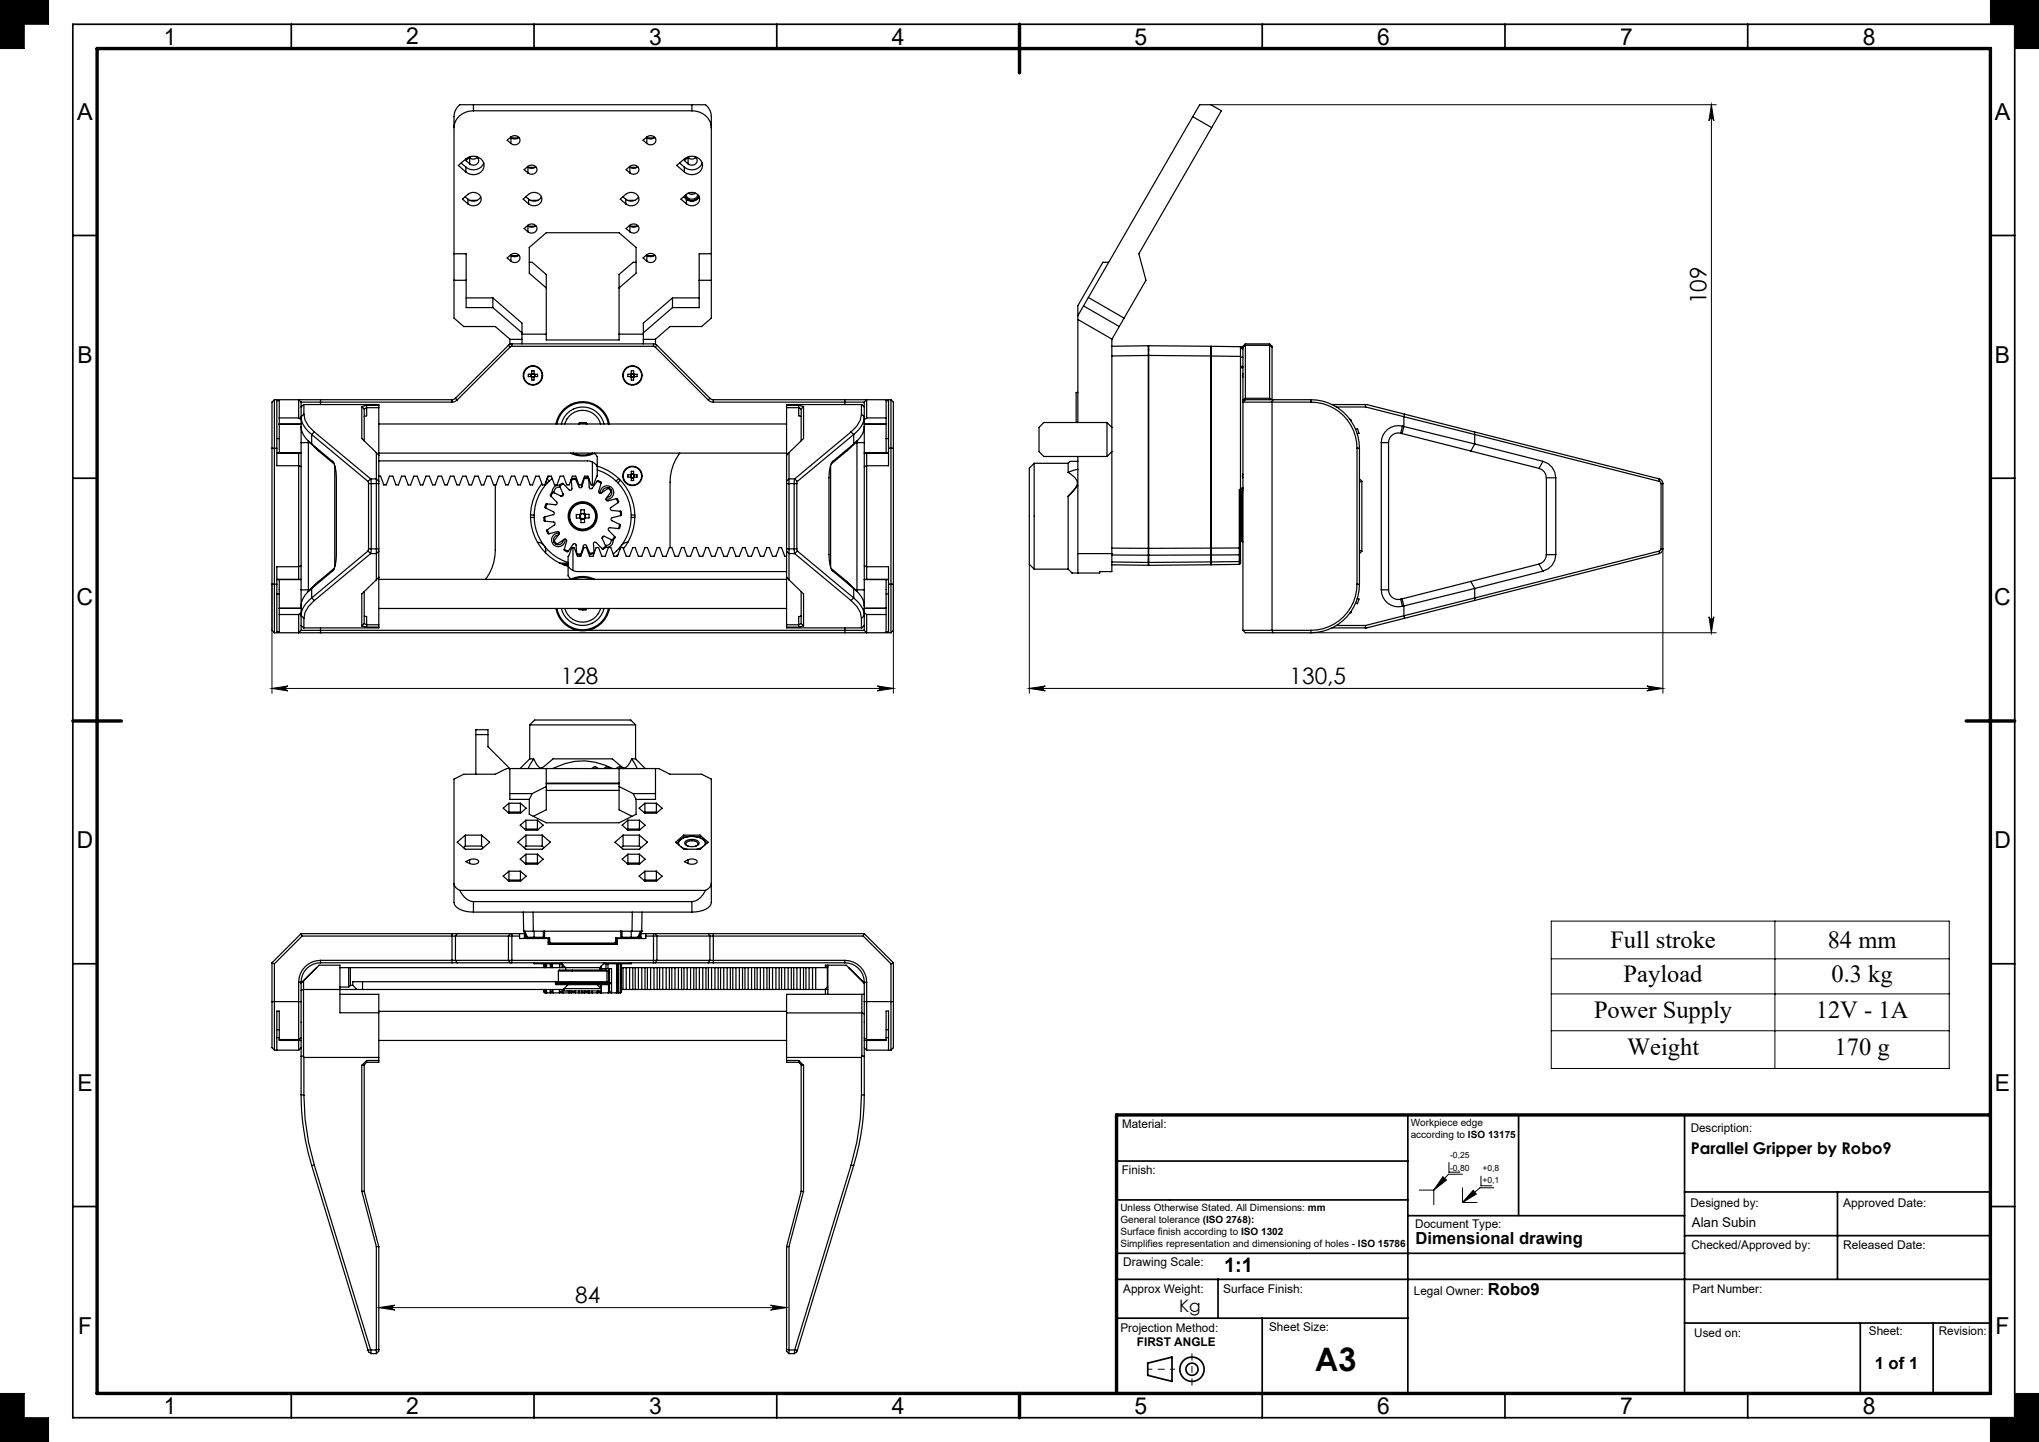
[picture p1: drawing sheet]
<svg xmlns="http://www.w3.org/2000/svg" width="420mm" height="297mm" viewBox="0 0 420 297" stroke-linecap="round" stroke-linejoin="round" font-family="sans-serif">
<defs><g id="words">
<text font-size="6.7" x="270.8" y="282.4">A3</text>
<g font-size="5">
<text x="331.7" y="195.2">Full stroke</text>
<text x="376.5" y="195.2">84 mm</text>
<text x="334.4" y="202.2">Payload</text>
<text x="377.2" y="202.2">0.3 kg</text>
<text x="328.3" y="209.6">Power Supply</text>
<text x="374" y="209.6">12V - 1A</text>
<text x="335.1" y="217.3">Weight</text>
<text x="377.9" y="217.3">170 g</text>
</g>
<g font-size="4.8">
<text x="33.8" y="9.2">1</text>
<text x="83.7" y="9.2">2</text>
<text x="133.7" y="9.2">3</text>
<text x="183.7" y="9.2">4</text>
<text x="233.7" y="9.2">5</text>
<text x="283.7" y="9.2">6</text>
<text x="333.7" y="9.2">7</text>
<text x="383.7" y="9.2">8</text>
<text x="15.9" y="24.7">A</text>
<text x="410.9" y="24.7">A</text>
<text x="15.9" y="74.7">B</text>
<text x="410.9" y="74.7">B</text>
<text x="15.8" y="124.7">C</text>
<text x="410.8" y="124.7">C</text>
<text x="15.8" y="174.7">D</text>
<text x="410.8" y="174.7">D</text>
<text x="15.9" y="224.7">E</text>
<text x="410.9" y="224.7">E</text>
<text x="16.1" y="274.7">F</text>
<text x="411.1" y="274.7">F</text>
<text x="33.8" y="291.2">1</text>
<text x="83.7" y="291.2">2</text>
<text x="133.7" y="291.2">3</text>
<text x="183.7" y="291.2">4</text>
<text x="233.7" y="291.2">5</text>
<text x="283.7" y="291.2">6</text>
<text x="333.7" y="291.2">7</text>
<text x="383.7" y="291.2">8</text>
</g>
<g font-size="4.7">
<text x="351.5" y="62.7" transform="rotate(-90 351.5 62.7)">109</text>
<text x="115.5" y="140.8">128</text>
<text x="265.6" y="140.8">130,5</text>
<text x="118.5" y="268.3">84</text>
</g>
<text font-size="4.1" x="252.1" y="261.9">1:1</text>
<text font-size="3.5" x="242.9" y="270.2">Kg</text>
<g font-size="3.4">
<text x="291.5" y="256.2">Dimensional drawing</text>
<text x="306.5" y="266.8">Robo9</text>
<text x="386.2" y="282">1 of 1</text>
</g>
<text font-size="3.3" x="348.3" y="237.7">Parallel Gripper by Robo9</text>
<text font-size="2.7" x="348.5" y="252.6">Alan Subin</text>
<g font-size="2.5">
<text x="231.1" y="232.4">Material:</text>
<text x="348.3" y="233.1">Description:</text>
<text x="231.1" y="241.8">Finish:</text>
<text x="348.2" y="248.6">Designed by:</text>
<text x="379.7" y="248.6">Approved Date:</text>
<text x="291.5" y="253">Document Type:</text>
<text x="348.4" y="257.3">Checked/Approved by:</text>
<text x="379.7" y="257.3">Released Date:</text>
<text x="231.4" y="260.7">Drawing Scale:</text>
<text x="231.4" y="266.2">Approx Weight:</text>
<text x="251.9" y="266.3">Surface Finish:</text>
<text x="291.2" y="266.8">Legal Owner:</text>
<text x="348.6" y="266.2">Part Number:</text>
<text x="230.8" y="274.4">Projection Method:</text>
<text x="261.4" y="274.1">Sheet Size:</text>
<text x="349" y="275.4">Used on:</text>
<text x="385" y="275">Sheet:</text>
<text x="399.4" y="275">Revision:</text>
<text x="234.2" y="277.2">FIRST ANGLE</text>
</g>
<g font-size="2.1">
<text x="290.6" y="231.9">Workpiece edge</text>
<text x="290.6" y="234.4">according to ISO 13175</text>
<text x="230.8" y="249.4">Unless Otherwise Stated. All Dimensions: mm</text>
<text x="230.8" y="251.8">General tolerance (ISO 2768):</text>
<text x="230.8" y="254.4">Surface finish according to ISO 1302</text>
<text x="230.8" y="256.9">Simplifies representation and dimensioning of holes - ISO 15786</text>
</g>
<g font-size="1.8">
<text x="298.7" y="238.6">-0,25</text>
<text x="298.7" y="241.1">-0,80</text>
<text x="305.4" y="241.1">+0,8</text>
<text x="305.4" y="243.7">+0,1</text>
</g>
</g></defs>
<g fill="none" stroke="#000" stroke-width=".35">
<path d="M15 5h400v287h-400zM60 5v5M110 5v5M160 5v5M260 5v5M310 5v5M360 5v5M15 48.5h5M410 48.5h5M15 98.5h5M410 98.5h5M15 198.5h5"/>
<path d="M410 198.5h5M230 239.1h60M290 229.6v57M312.8 229.6v20.8M347 229.6v57M15 248.5h5M230 258.1h117M230 247.1h60M290 250.4h57M347 254.5h63M347 245.5h63M378.5 245.5v18"/>
<path d="M410 248.5h5M230 271.5h60M230 263.5h180M250.9 263.5v8M260 271.5v15.1M347 272.5h63M383.2 272.5v14.5M398.2 272.5v14.5M60 287v5M110 287v5M160 287v5M236.4 280.8l5-1.3v5l-5-1.2z"/>
<path d="M260 287v5M310 287v5M360 287v5"/>
<circle cx="245.5" cy="282" r="2.5"/>
<circle cx="245.5" cy="282" r="1.25"/>
</g>
<g fill="none" stroke="#000" stroke-width=".21">
<path d="M0 0h10v5h-5v5h-5zM410 0h10v10h-5v-5h-5zM249.4 21.6h104.1M352.5 21.6v108.7M352.5 21.6l.5 3.3a.51 .51 0 0 0-.5-.5 .51 .51 0 0 0-.5 .5zM212 116.2v26.6M342.5 113v29.8M56 120.3v22.5M184 120.3v22.5M270 130.3h83.5M352 127a.51 .51 0 0 0 .5 .5 .51 .51 0 0 0 .5-.5l-.5 3.3zM56 141.8h128"/>
<path d="M56 141.8l3.3-.5a.51 .51 0 0 0-.5 .5 .51 .51 0 0 0 .5 .5zM180.7 141.3l3.3 .5-3.3 .5a.51 .51 0 0 0 .5-.5 .51 .51 0 0 0-.5-.5zM212 141.8l3.3-.5a.51 .51 0 0 0-.5 .5 .51 .51 0 0 0 .5 .5zM212 141.8h130.5M339.2 141.3l3.3 .5-3.3 .5a.51 .51 0 0 0 .5-.5 .51 .51 0 0 0-.5-.5zM319.5 189.7h82v30.4h-82zM319.5 197.5h82M365.6 189.7v30.4M319.5 204.7h82M319.5 212.3h82M298.5 239.4v2h2.2M292.3 245.1h3"/>
<path d="M295.3 245.1v3M297.2 242.4l.8 .6-2.7 2.1zM301.2 241.8h-2.8l-3.1 3.3M301.2 244.7v3M301.2 247.7h3M303.4 245.2l.7 .7-2.9 1.8zM305.1 242.2v2h2.2M307.7 244.6h-2.9l-3.6 3.1M78 269.3l3.3-.5a.51 .51 0 0 0-.5 .5 .51 .51 0 0 0 .5 .5zM78 269.3h84M158.7 268.8l3.3 .5-3.3 .5a.51 .51 0 0 0 .5-.5 .51 .51 0 0 0-.5-.5zM0 287h5v5h5v5h-10z"/>
<path d="M410 292h5v-5h5v10h-10z"/>
</g>
<path d="M242 282h-5.6" fill="none" stroke="#000" stroke-width=".21" stroke-dasharray="15.2 1.3 1.3 1.3" stroke-dashoffset="14.4"/>
<path d="M245.5 278.8v6.5" fill="none" stroke="#000" stroke-width=".21" stroke-dasharray="15.2 1.3 1.3 1.3" stroke-dashoffset="13.9"/>
<path d="M20 10h390v277h-390zM210 5v10M15 148.5h10M405 148.5h10M410 229.6h-180v57M210 287v5" fill="none" stroke="#000" stroke-width=".7"/>
<path d="M0 0v10h5v-5h5v-5zM0 287v10h10v-5h-5v-5zM415 287v5h-5v5h10v-10zM410 0v5h5v5h5v-10z" fill-rule="evenodd" fill="#000"/>
<g fill="#000">
<path d="M352 127a.51 .51 0 0 0 .5 .5 .51 .51 0 0 0 .5-.5l-.5 3.3zM352.5 21.6l.5 3.3a.51 .51 0 0 0-.5-.5 .51 .51 0 0 0-.5 .5z"/>
<path d="M56 141.8l3.3-.5a.51 .51 0 0 0-.5 .5 .51 .51 0 0 0 .5 .5zM180.7 141.3l3.3 .5-3.3 .5a.51 .51 0 0 0 .5-.5 .51 .51 0 0 0-.5-.5zM78 269.3l3.3-.5a.51 .51 0 0 0-.5 .5 .51 .51 0 0 0 .5 .5zM158.7 268.8l3.3 .5-3.3 .5a.51 .51 0 0 0 .5-.5 .51 .51 0 0 0-.5-.5z"/>
<path d="M339.2 141.3l3.3 .5-3.3 .5a.51 .51 0 0 0 .5-.5 .51 .51 0 0 0-.5-.5zM212 141.8l3.3-.5a.51 .51 0 0 0-.5 .5 .51 .51 0 0 0 .5 .5z"/>
<path d="M297.2 242.4l.8 .6-2.7 2.1zM303.4 245.2l.7 .7-2.9 1.8z"/>
</g>
<g fill="none" stroke="#000" stroke-width=".25">
<path d="M94.4 34.1a3.8 3.8 0 0 1 3.7-1.9 1.89 1.89 0 0 1 1.6 2.2 1.89 1.89 0 0 1-2.2 1.6 4.1 4.1 0 0 1-3.1-1.9zM95 33.6l1 .8M96 34.4v1M96.7 32.5h.1M96.7 32.5v1.3M97 32.2l-1 .9 .7 .7M97.5 22.8a3.8 3.8 0 0 0-4 3.5M97.5 21.6h-2.3a1.49 1.49 0 0 0-1.4 1.1l-.3 1.3v41.5l2 1.8h6.5l3 2.6v1M97.5 22.8h45M97.5 21.6v1.2M97.5 21.6h45M98 32.2a.98 .98 0 0 1 .5 1.4 .98 .98 0 0 1-1.4 .4l-.4-.2"/>
<path d="M98.3 32.5a1.21 1.21 0 0 1-1.6 0M99.6 33.6a2.34 2.34 0 0 1-3.6 .8M104.5 28.9l.7-.7a1.01 1.01 0 0 1 1.6 0 1.01 1.01 0 0 1-.4 1.6h-.8zM105.2 28.3v.1M105.2 28.4v1.2M105.3 28.4h1.4M106.9 28.3a1.21 1.21 0 0 1-1.7 .1M108 34.9l.7-.6a1.01 1.01 0 0 1 1.6 0 1.01 1.01 0 0 1-.4 1.5h-.8zM108.7 34.3v.1M108.7 34.4v1.2M108.8 34.5h1.4M110.4 34.3a1.21 1.21 0 0 1-1.7 .1"/>
<path d="M129 34.9l.7-.6a1.01 1.01 0 0 1 1.6 0 1.01 1.01 0 0 1-.4 1.5h-.8zM129.7 34.3v.1M129.7 34.4v1.2M129.8 34.5h1.4M131.4 34.3a1.21 1.21 0 0 1-1.7 .1M132.5 28.9l.7-.7a1.01 1.01 0 0 1 1.6 0 1.01 1.01 0 0 1-.4 1.6h-.8zM133.2 28.3v.1M133.2 28.4v1.2M133.3 28.4h1.4M134.9 28.3a1.21 1.21 0 0 1-1.7 .1M139.4 34.1a3.8 3.8 0 0 1 3.7-1.9 1.89 1.89 0 0 1 1.6 2.2 1.89 1.89 0 0 1-2.2 1.6 4.1 4.1 0 0 1-3.1-1.9zM140 33.6l1 .8"/>
<path d="M141 34.4v1M141.7 32.5h.1M141.7 32.5v1.3M141.7 39.8a1.41 1.41 0 0 0 1.6 0M142 32.2l-1 .9 .7 .7M142.5 22.8a3.8 3.8 0 0 1 4 3.5M142.5 21.6h2.4a1.49 1.49 0 0 1 1.3 1.1l.3 1.3v41.5l-2 1.8h-6.5l-3 2.6v1M142.5 21.6v1.2M143 32.2a.98 .98 0 0 1 .5 1.4 .98 .98 0 0 1-1.4 .4l-.4-.2M143.3 32.5a1.21 1.21 0 0 1-1.6 0M144.6 33.6a2.34 2.34 0 0 1-3.6 .8M245.7 24l1.4-2.4h2.3l2.2 1.2-2 3.5"/>
<path d="M245.7 24l-23.7 41M245.7 24l3.9 2.3M249.6 26.3l-15 26 1.4 5.4-7 12.2M93.5 52.3h2.5v11.1h5.5M93.5 57.7h2.5M95.3 41a2.58 2.58 0 0 1 2.9-1.2 1.39 1.39 0 0 1 .8 1.7 1.39 1.39 0 0 1-1.7 .9l-.9-.4zM95.8 40.5l.6 .5M96.4 41v1M96.7 41.3h1.6M99 40.5a1.7 1.7 0 0 1-2.6 .5M104.5 53.1l.7-.6a1.01 1.01 0 0 1 1.6 0 1.01 1.01 0 0 1-.4 1.5h-.8zM105.2 52.5v.1"/>
<path d="M105.2 52.6v1.2M105.3 52.7h1.4M106.9 52.5a1.21 1.21 0 0 1-1.7 .1M107.8 41a2.58 2.58 0 0 1 2.9-1.2 1.39 1.39 0 0 1 .8 1.7 1.39 1.39 0 0 1-1.7 .9l-.9-.4zM108 47.1l.7-.7a1.01 1.01 0 0 1 1.6 0 1.01 1.01 0 0 1-.4 1.5h-.8zM108.3 40.5l.6 .5M108.7 46.5h.1M108.7 46.5v1.2M108.8 46.6h1.4M108.9 41v1M109 54h.6l2.9 2.5v13.5h15v-13.5l2.9-2.5h.6M109.2 41.3h1.6"/>
<path d="M110.4 46.5a1.21 1.21 0 0 1-1.7 0M111.5 40.5a1.7 1.7 0 0 1-2.6 .5M112.5 59.3l-3.5-3v-5.3l3.5-3.1h15l3.5 3.1v5.3l-3.5 3M127.8 41a2.58 2.58 0 0 1 2.9-1.2 1.39 1.39 0 0 1 .8 1.7 1.39 1.39 0 0 1-1.7 .9l-.9-.4zM128.3 40.5l.6 .5M128.9 41v1M129 47.1l.7-.7a1.01 1.01 0 0 1 1.6 0 1.01 1.01 0 0 1-.4 1.5h-.8zM129.2 41.3h1.6M129.7 46.5h.1M129.7 46.5v1.2M129.8 46.6h1.4M131.4 46.5a1.21 1.21 0 0 1-1.7 0"/>
<path d="M131.5 40.5a1.7 1.7 0 0 1-2.6 .5M132.5 53.1l.7-.6a1.01 1.01 0 0 1 1.6 0 1.01 1.01 0 0 1-.4 1.5h-.8zM133.2 52.5v.1M133.2 52.6v1.2M133.3 52.7h1.4M134.9 52.5a1.21 1.21 0 0 1-1.7 .1M140.3 41a2.58 2.58 0 0 1 2.9-1.2 1.39 1.39 0 0 1 .8 1.7 1.39 1.39 0 0 1-1.7 .9l-.9-.4zM140.8 40.5l.6 .5M141.1 40.3a1.57 1.57 0 0 0 1.4 1 1.57 1.57 0 0 0 1.5-.9 1.57 1.57 0 0 1-1.5 1 1.57 1.57 0 0 1-1.4-1.1zM141.3 40.1a1.29 1.29 0 0 0 1.2 .9 1.29 1.29 0 0 0 1.3-.9M141.4 41v1M144 57.7h2.5"/>
<path d="M144 40.5a1.7 1.7 0 0 1-2.6 .5M146.5 52.3h-2.5v11.1h-5.5M228.4 54h-1.2l-5.2 9v24M96 61.4h5.5M101.5 61.4l6 5.2v4.2M101.5 63.4l6 5.2M101.5 61.4v2M104.7 71.1l.4 .4M104.7 71.1l-10.9 10.9M105 69.9h2.5M105.1 71.5l-10.9 10.9M105.4 70.8l-.7 .3"/>
<path d="M105.4 71.3l-.3 .2M105.4 70.8h29.2M105.4 71.3h29.2M105.4 70.8v.5M107.5 68.8h5M109.4 77.6l.1 .1M109.4 77.6h.1M109.4 77.1h.1M109.4 77.1h-.6v.5h.6M109.4 77.4l.1 .2M109.4 77.4v.2M109.4 77.3v.1"/>
<path d="M109.4 77.1v.2M109.5 77.6h.1M109.5 77.1l-.1 .2M109.5 77.7v.6h.5v-.6M109.5 77.7h.2M109.5 77.6v.1M109.5 77.6l.2 .1M109.5 77.1h.1M109.5 77l-.1 .1M109.5 77v.1M109.5 77v-.6h.5v.6M109.5 77h.2"/>
<path d="M109.7 77.7h.1M109.7 77h.1M109.7 77l-.2 .1M109.8 77.7h.2M109.8 77l.2 .1M109.8 77h.2M110 77.6v.1M110 77.6l-.2 .1M110 77.1h.1M110 77l.1 .1M110 77v.1M110 77.6h.1"/>
<path d="M110 77.1l.1 .2M110.1 77.4l-.1 .2M110.1 77.4v.2M110.1 77.3v.1M110.1 77.1v.2M110.1 77.6l-.1 .1M110.1 77.1h.6v.5h-.6M127.5 68.8h5M129.9 77.6l.1 .1M129.9 77.6h.1M129.9 77.1h.1M129.9 77.1h-.6v.5h.6"/>
<path d="M129.9 77.4l.1 .2M129.9 77.4v.2M129.9 77.3v.1M129.9 77.1v.2M130 77.6h.1M130 77.1l-.1 .2M130 77.7v.6h.5v-.6M130 77.7h.2M130 77.6v.1M130 77.6l.2 .1M130 77.1h.1M130 77l-.1 .1"/>
<path d="M130 77v.1M130 77v-.6h.5v.6M130 77h.2M130.2 77.7h.1M130.2 77h.1M130.2 77l-.2 .1M130.3 77.7h.2M130.3 77l.2 .1M130.3 77h.2M130.5 77.6v.1M130.5 77.6l-.2 .1M130.5 77.1h.1"/>
<path d="M130.5 77l.1 .1M130.5 77v.1M130.5 77.6h.1M130.5 77.1l.1 .2M130.6 77.4l-.1 .2M130.6 77.4v.2M130.6 77.3v.1M130.6 77.1v.2M130.6 77.6l-.1 .1M130.6 77.1h.6v.5h-.6M132.5 69.9h2.5M134.6 70.8l.7 .3"/>
<path d="M134.6 71.3l.4 .2M134.6 70.8v.5M135 71.5l10.9 10.9M135.3 71.1l-.3 .4M135.3 71.1l10.9 10.9M138.5 61.4h5.5M138.5 61.4l-6 5.2v4.2M138.5 63.4l-6 5.2M138.5 61.4v2M222 65.8l7 4.1M223.2 63l7.3 4.3M224.2 61.3l7.3 4.2"/>
<path d="M229 71.3l7.5-.1v2M229 69.9v44.1M236.5 73.2v39.7M236.5 72h.1M236.5 73.2l-7.5 .1M236.5 73.2h.1M236.6 73.2v-2l12.8 .1v2M236.6 73.2l12.8 .1M236.6 73.2v39.7M249.4 72h.1M249.4 71.9h.1M249.4 73.3v39.6"/>
<path d="M249.4 73.3h.1M249.5 73.3l6 .1M249.5 73.3v39.6M255.5 71.4v2M255.5 71.4l-6-.1v2M255.5 71.4h.1M255.5 73.4v27.2M255.5 75.5h.5M255.5 71.4l.5 .2M255.5 75.7h.5M255.5 73.6h.5M255.5 71.7l.5 .2"/>
<path d="M256 76.9v.8M256 71.5v10.9M256.5 70.8v.3M256.5 70.8l-.5 .7M256.5 70.8h5M256.5 71.1l-.5 .4M256.5 71.1v10.9M256.5 71.1h5M261.5 70.8v.3M261.5 70.8l.5 .7M261.5 71.1v10.9M261.5 71.1l.5 .4"/>
<path d="M262 71.5v10.8M56 92.3h1M56 92.3v28M56.5 82.3v48M56.5 82.3l-.5 .5v9.5M56.5 82.3h5M57 93.3h4.5M57 92.3v3.6h4.5l.5 .2M57 93.3h5M57 90.3h.5M57.5 86.1v-3.6h-.5v9.8M57.5 87.4v5.9"/>
<path d="M57.5 87.3h4.5M57.5 86.1h4M57.5 86.1v1.3M57.5 87.4h4.5M61.5 82.3v3.8M61.5 82.3h4.5M61.5 93.3v26M61.5 82.3l.5 .5M61.5 86.1l.5 .3M62 87.8a4.6 4.6 0 0 0 2.2 3.6M62 87.8v3.4M62 82.8v1"/>
<path d="M62 82.8h31.1M62 83.8l.5-.5h15.5v15.8M62 91.2h1.8M62 83.8v4M62 91.2v30.3M62 93.3h-.5M62.6 85.3l.2 1.2 .8 1.3 1.2 1.2M62.6 85.3l-.6 .5a4.6 4.6 0 0 0 2.2 3.7M62.6 83.3v2M63.5 90.8l1.5 1.5M63.5 90.8v31M64.2 89.5l11.6 9.7"/>
<path d="M64.2 89.5v1.9M64.2 91.4l4.3 3.6M64.2 91.4l1.4 1.5M64.8 89l-.6 .5M64.8 89l11.6 9.6M65.1 92.3l.5 .6M65.6 92.9l3.2 2.7M66 82.3h27.1M66 82.3v1M68.5 95a5.3 5.3 0 0 1 .8 3.4v15.8a5.3 5.3 0 0 1-.8 3.4M68.5 95l.3 .3M69 95.9v20.8"/>
<path d="M74.5 83.7v6.6l3 2.9M74.5 83.7l.5 .5M75 84.2v6.6M75.5 83.5l-1 .2M75.5 83.5h2.5M75.5 83.5v2.1l-.5 .2M75.8 99.2l.1 .4M75.9 99.6h2.1M75.9 99.6v13.4M76.4 98.6l.1 1-.1 14.4M76.4 98.6h1.1M76.4 98.6l-.6 .6"/>
<path d="M77.5 98.6v15.4M77.5 93.2v5.4M77.5 98.6l.5 .5M77.5 93.2l.5 .5M78 93.7v.1M78 94.9h43l1 .2M78 99.1v.5M78 84h-2.5l-.5 .2M78 93.3h84M78 87.3h84M78 99.6v13.4M93.1 82.3v.5"/>
<path d="M93.8 82l-.7 .3M93.8 82l.4 .4M94.2 82.4l-.5 .3-.6 .1M102 99.9v13.4a10 10 0 0 1-2 6M111.6 99.6a10.8 10.8 0 0 0 5.4 17M112.5 99.1l.3 .3M112.7 98.6l.4 .5M113.1 98.1l-.4 .3M113.7 98.5a10 10 0 0 0 3.3 17.4M114.5 87.3a5.6 5.6 0 0 1 5.5-4.6 5.6 5.6 0 0 1 5.5 4.6M114.7 87.3a5.4 5.4 0 0 1 5.3-4.4 5.4 5.4 0 0 1 5.3 4.4M115.3 99.9a1.4 1.4 0 0 0-1.6 1.5"/>
<path d="M115.3 99.9l.7 1.8a.33 .33 0 0 1-.1 .4 .33 .33 0 0 1-.3 .1l-1.6-.8M115.6 87.3a4.5 4.5 0 0 1 4.4-3.5 4.5 4.5 0 0 1 4.4 3.5M116 99.6l-.7 .5M116 99.6l-.2-.1-.5 .4M116.3 87.3a3.8 3.8 0 0 1 3.7-2.8 3.8 3.8 0 0 1 3.7 2.8M117.5 93.3a5.6 5.6 0 0 0 5 0M118 93.3a5.4 5.4 0 0 0 4.1 0M118.5 98.7l-.8 .2M119.2 87.3l.2-.3 1.4 .1 .1 .2M119.3 87.3a1.26 1.26 0 0 1 1.5 0M120.4 98.5l-.5 1.7a.33 .33 0 0 1-.3 .3 .33 .33 0 0 1-.3-.2l-.8-1.7h-.4l-.4 .2 .1 1.8a.33 .33 0 0 1-.2 .4 .33 .33 0 0 1-.4-.1l-1.2-1.3M120.4 98.5l.8 .1"/>
<path d="M120.4 98.5l.1-.2 .3 .1h.3l.1 .2M121.2 98.6l.2 1.8a.33 .33 0 0 0 .2 .3 .33 .33 0 0 0 .4-.1l1-1.5M122 95.1l1 .9M122 95.1v4.8M122.4 93.4l.6 .6v4.1l-.7 1.8h-.5l-.7-1.8h-.7l-.7 1.8h-.5l-.6-1.8h-.7l-.7 1.8h-.5l-.6-1.8h-.7l-.7 1.8h-.5l-.6-1.8h-.7l-.7 1.8h-.5l-.6-1.8h-.7l-.7 1.8h-.5l-.7-1.8h-.7l-.6 1.8h-.5l-.7-1.8h-.7l-.6 1.8h-.5l-.7-1.8h-.7l-.6 1.8h-.5l-.7-1.8h-.7l-.6 1.8h-.5l-.7-1.8h-.7l-.7 1.8h-.5l-.6-1.8h-.7l-.7 1.8h-.5l-.6-1.8h-.7l-.7 1.8h-.5l-.6-1.8h-.7l-.7 1.8h-.5l-.7-1.8h-.7l-.6 1.8h-.5l-.7-1.8h-.7l-.6 1.8h-.5l-.7-1.8h-.7l-.6 1.8h-.5l-.7-1.8h-.7l-.6 1.8h-.5l-.7-1.8h-.4M123 99.1l.8 .4M123 99.1l.2-.1 .3 .1 .3 .2v.2M123 96.8a10 10 0 0 1 3.3 17.3M123 96a10.7 10.7 0 0 1 5.4 17M123.8 99.5l-.5 1.7a.33 .33 0 0 0 .2 .4 .33 .33 0 0 0 .3 0l1.5-1.1h.2l.5 .5-.1 .2M127.4 98.5l-.5 .6M127.8 98.9l-.5 .5"/>
<path d="M129.9 98.3l.1 .1M129.9 98.3h.1M129.9 97.8h.1M129.9 97.8h-.6v.5h.6M129.9 98.1l.1 .2M129.9 98.1v.2M129.9 98v.1M129.9 97.8v.2M130 98.3h.1M130 97.8l-.1 .2M130 98.4v.6h.5v-.6M130 98.4h.2"/>
<path d="M130 98.3v.1M130 98.3l.2 .1M130 97.8h.1M130 97.7l-.1 .1M130 97.7v.1M130 97.7v-.6h.5v.6M130 97.7h.2M130.2 98.4h.1M130.2 97.7h.1M130.2 97.7l-.2 .1M130.3 98.4h.2M130.3 97.7l.2 .1"/>
<path d="M130.3 97.7h.2M130.5 98.3v.1M130.5 98.3l-.2 .1M130.5 97.8h.1M130.5 97.7v.1M130.5 97.7l.1 .1M130.5 98.3h.1M130.5 97.8l.1 .2M130.6 98.1l-.1 .2M130.6 98.1v.2M130.6 98v.1M130.6 97.8v.2"/>
<path d="M130.6 98.3l-.1 .1M130.6 97.8h.6v.5h-.6M140 93.3a10 10 0 0 0-2 6v13.5M145.9 82.4l.5 .3 .5 .1M146.2 82l.7 .3M146.2 82l-.3 .4M146.9 82.8h31.1M146.9 82.3h27.1M146.9 82.3v.5M162 99.1v.5M162 84h2.5l.5 .2M162 99.6h2.1"/>
<path d="M162 99.6v13.4M162 83.5h2.5M162 93.7v.1M162.5 98.6v15.4M162.5 93.2v5.4M162.5 98.6h1.2M162.5 98.6l-.5 .5M162.5 93.2l-.5 .5M163.7 98.6l-.1 1 .1 14.4M163.7 98.6l.5 .6M164.1 99.6v13.4M164.2 99.2l-.1 .4"/>
<path d="M164.5 83.5l1 .2M164.5 83.5v2.1l.5 .2M165 84.2v6.6M165.5 83.7v6.6l-3 2.9M165.5 83.7l-.5 .5M171.1 95.9v20.8M171.6 95a5.3 5.3 0 0 0-.8 3.4v15.8a5.3 5.3 0 0 0 .8 3.4M171.6 95l-.4 .3M174 82.3h4.5M174 82.3v1M174.4 92.9l-3.2 2.7M175 92.3l-.6 .6"/>
<path d="M175.3 89l-11.6 9.6M175.3 89l.5 .5M175.8 89.5l-11.6 9.7M175.8 89.5v1.9M175.8 91.4l-4.2 3.6M175.8 91.4l-1.4 1.5M176.2 91.2h1.8M176.5 90.8v31M176.6 90.8l-1.6 1.5M177.4 85.3l-.2 1.2-.7 1.3-1.2 1.2M177.4 85.3l.6 .5a4.7 4.7 0 0 1-2.2 3.7M177.4 83.3v2"/>
<path d="M178 87.8l-.1 .9a5.2 5.2 0 0 1-2.1 2.7M178 87.8v3.4M178 82.8v1M178 87.3h4.5M178 83.8l-.5-.5h-15.5v15.8M178 83.8v4M178 91.2v30.3M178 93.3h.5M178 93.3h5M178 87.4h4.5M178.5 82.3v3.8M178.5 93.3h4.5"/>
<path d="M178.5 93.3v26M178.5 86.1h4M178.5 82.3h5M178.5 86.1l-.5 .3M178.5 82.3l-.5 .5M182.5 86.1v-3.6h.5v9.8M182.5 87.4v5.9M182.5 86.1v1.3M182.5 90.3h.5M183 92.3h1M183 92.3v3.6h-4.5l-.5 .2M183.5 82.3l.5 .5v9.5"/>
<path d="M183.5 82.3v48M184 92.3v28M213 95.4l-1 1v19.8l1 1M213 95.4v21.8M213 95.4h7M220 97.3a3.2 3.2 0 0 1 1.9 2.2l-.1 .5-.5 .8-1.3 1.4M220 95.4v1.9M220.4 95l-.4 .4M220.5 95h1.5M222 100l-2 2.2M222 96.6l-2 .7M222 80.8h-.3v6.2"/>
<path d="M222 94v20M228 87h-13l-1 1v5l1 1h13M228 87v7M228 87l1 1M229 93l-1 1M256 82.4v.4M256 97.6v.8M256 82.8h14M256 82.8v47M256.5 82v.3M256.5 82.3h13.5M256.5 82.3l-.5 .5"/>
<path d="M256.5 82h5M256.5 82l-.5 .4M261.5 82v.3M261.5 82l.4 .3M262.2 82.3l-.2 .5v47l.2 .5M270 82.8a9.5 9.5 0 0 1 9.5 9.5M270 82.3a10 10 0 0 1 10 10M270 82.3v.5M274.4 83.3h7.1l7.8 2M275.3 83.8h6M278 86.3l.4 .3-.1 .1M279.2 88.4l.4-.1 .3 1-.3 .1"/>
<path d="M279.5 92.3h.5M279.5 92.3v28M280 98.6l.5 .5M280 92.3v28M280.5 99.1v14.4M280.5 99.1l-.5 .2M281.2 83.3l.1 .5M281.3 83.8l7.9 2M284.5 91.2h1.5M284.5 91.2v30.3M286 91.2v30.3M288.5 89.2a2 2 0 0 0-2.5 2"/>
<path d="M288.5 89.2l.3 .1M288.8 89.3l14.2 3.6M288.9 87.8a3.5 3.5 0 0 0-4.4 3.4M288.9 87.8h.3M288.9 87.8l-.4 1.4M289.2 87.8l14.6 3.6M289.2 85.8l14.6 3.7M289.2 85.8v2M289.2 87.8l-.4 1.5M289.3 85.3l14.4 3.7M289.3 85.3l-.1 .5M303 92.9l14 3.6"/>
<path d="M303.7 89l38.1 9.6M303.7 89l.1 .5M303.8 89.5l38 9.7M303.8 91.4l-.8 1.5M303.8 89.5v1.9M303.8 91.4l14 3.6M317 96.5a2 2 0 0 1 1.5 1.9M317.8 95a3.5 3.5 0 0 1 2.7 3.4M317.8 95l-.8 1.5M318.5 98.4h2M318.5 98.4v15.8M320.5 98.4v15.8"/>
<path d="M341.8 98.6a1 1 0 0 1 .7 1M341.8 98.6v.6M341.8 99.2l.3 .4M342.1 99.6h.4M342.1 99.6v13.4M342.5 99.6v13.4M57 119.3h4.5M57.5 119.4v5.9M61.5 119.3h.5l-5 .1M62 116.5l-.5 .2h-4.5v3.6M65.6 119.8l-1.4 1.4M65.6 119.8l-.5 .5"/>
<path d="M68.5 117.6l-4.3 3.6M68.8 117.3l-.3 .3M68.8 117.1l-3.2 2.7M75.8 113.5l.6 .5M75.8 113.5l-11.6 9.7M75.9 113l-.1 .5M75.9 113h2.1M76.4 114h1.1M76.4 114l-11.6 9.7M77.5 114v5.4M77.5 119.4l-3 2.9v6.6M78 118.9l-.5 .5"/>
<path d="M78 113v.5M78 119.3h84M78 113.5v15.8h-15.5l-.5-.5M78 113.5l-.5 .5M78 118.9h.1M109.3 106.1h.7M109.3 106.6h.7M110.7 111.7l.6 .1 .7 .4M112.2 112.5l.2 .9v.5M112.2 106.5l.1 .8M112.2 106.5l-.2 .1v.3l.1 .3 .2 .1M112.3 107.3l1.7 .2a.33 .33 0 0 1 .3 .3 .33 .33 0 0 1-.1 .3l-1.5 1.1-.1 .1 .3 .6h.2"/>
<path d="M112.4 104.6l1.6 .8a.33 .33 0 0 1 .2 .3 .33 .33 0 0 1-.3 .3l-1.7 .5M112.6 103.8l-.2 .8M112.6 103.8l-.2 .1-.1 .3-.1 .3 .2 .1M112.7 109.1l.4 .8M113.1 109.9l1.7-.4a.33 .33 0 0 1 .4 .1 .33 .33 0 0 1 0 .4l-1.1 1.4M114 101.4h-.3l-.3 .5v.2l1.3 1.3a.33 .33 0 0 1 0 .4 .33 .33 0 0 1-.3 .2l-1.8-.2M114 101.4l-.6 .7M114.1 111.4v.3l.4 .4h.2l1.5-1a.33 .33 0 0 1 .4 0 .33 .33 0 0 1 .1 .3l-.5 1.7M114.1 111.4l.7 .7M115 110.2a1 1 0 0 0-.9 1.4M115.2 109.8a1.4 1.4 0 0 0-1.6 1.3 1.4 1.4 0 0 0 1.5 1.5 1.4 1.4 0 0 0 1.3-1.6M115.3 116h1.7"/>
<path d="M115.4 100.3a1 1 0 0 0-1.2 1.2M115.9 116.2h1.1M116 111.2a1 1 0 0 1-1.4 .9M116 101.8l-.4 .4M116.1 116.3h.9M116.2 113.1l.8 .4M116.2 113.1l.1 .3 .2 .1 .3 .2 .2-.2M116.4 116.4h.6M117 116.6l1 .9M117 113.5l1.1-1.4a.33 .33 0 0 1 .3-.1 .33 .33 0 0 1 .3 .3l.1 1.7M117.5 119.3a5.6 5.6 0 0 1 5 0M118 119.3a5.4 5.4 0 0 1 4.1 0"/>
<path d="M118 117.5l1 .2h43M118 112.8v4.7M118.8 114l.9 .1M118.8 114l.1 .2 .3 .1h.3l.2-.2M119.5 106h-.1a.46 .46 0 0 0-.7 .1 .46 .46 0 0 0 .1 .6h.7M119.5 106.7l.2 .2M119.5 106v.2M119.5 106.2v.3M119.5 106.5l.1 .2M119.5 106.5v.2M119.6 106h-.1M119.6 106l-.1 .2"/>
<path d="M119.6 106.7h.1M119.6 106.7h-.1M119.6 105.8l-.1 .2M119.6 105.8v.1M119.6 105.9v.1M119.7 106.7v.2M119.7 106.7l.2 .2M119.8 105.8l-.2 .1M119.8 105.8h-.2M119.9 106.9h-.2M120.2 105.8h-.4M120.2 105.8l.2 .1"/>
<path d="M120.2 106.8l-.3 .1M120.4 105.8l.2 .1M120.4 105.8v-.1a.46 .46 0 0 0-.1-.7 .46 .46 0 0 0-.7 .1v.7M120.4 105.8v.1M120.4 105.8h-.2M120.4 105.9h.1M120.4 106.7v.2M120.4 106.7l-.2 .1M120.4 106.8h-.2M120.4 106.9v.1a.46 .46 0 0 1-.1 .6 .46 .46 0 0 1-.6-.1v-.6M120.4 105.9l.1 .2M120.4 106.7h.1"/>
<path d="M120.5 105.9v.2M120.5 106.1l.1 .4M120.6 106.5l-.2 .2M120.6 106.5v.2M120.6 105.9h.1a.46 .46 0 0 1 .6 .1 .46 .46 0 0 1-.1 .7h-.6M120.6 105.9h-.2M120.6 106.7l-.2 .2M120.6 106.7h-.2M122.4 113.8l-.9 .2M123.6 101.6a1.4 1.4 0 0 1 1.4-1.6 1.4 1.4 0 0 1 1.4 1.5 1.4 1.4 0 0 1-1.6 1.3M124 113l-1.2-1.3a.33 .33 0 0 0-.4 0 .33 .33 0 0 0-.2 .3l.2 1.8-.4 .3-.5-.1-.7-1.6a.33 .33 0 0 0-.3-.2 .33 .33 0 0 0-.3 .2l-.5 1.7M124.4 110.5l-.4 .4"/>
<path d="M124.5 110.5a.33 .33 0 0 0-.4 0 .33 .33 0 0 0-.1 .4l.8 1.7v.2l-.5 .3-.3-.1M124.5 110.5l1.6 .7M124.8 112.5l-.8 .5M125.3 100.6l.6 .6M125.4 100.5a1 1 0 0 0-1.4 .9M125.9 111.1a1 1 0 0 1-1.2 1.2M125.9 101.2l-1 1.4a.33 .33 0 0 0 0 .4 .33 .33 0 0 0 .3 .2l1.7-.5M126 101.1a1 1 0 0 1-1 1.3M126.1 111.2h.2M126.3 111.3a1.4 1.4 0 0 1-1.5 1.4M126.6 110.5l-.5 .7M126.6 110.5l.1 .2-.4 .5"/>
<path d="M126.9 102.7l.4 .8M126.9 102.7l.3 .1 .2 .5v.2l-1.6 1a.33 .33 0 0 0-.1 .4 .33 .33 0 0 0 .3 .2l1.8 .2M127.3 114.2l-.4 .4M127.4 108.9l-1.8-.2a.33 .33 0 0 0-.3 .2 .33 .33 0 0 0 .1 .3l1.2 1.3M127.6 108l-.2 .9M127.6 108l.2 .2-.1 .3-.1 .3-.2 .1M127.8 105.3v.9M127.8 105.3l.2 .1v.3v.3l-.2 .2M127.8 106.2l-1.7 .4a.33 .33 0 0 0-.2 .3 .33 .33 0 0 0 .1 .3l1.6 .8M127.9 112.5l-.3 .8M129.3 111.7l-.8 .2-.4 .4M130 106.1h.8"/>
<path d="M130 106.6h.8M162 114.6h-.4l-.6-1.8h-.5l-.7 1.8h-.7l-.6-1.8h-.5l-.7 1.8h-.7l-.6-1.8h-.5l-.7 1.8h-.7l-.6-1.8h-.6l-.6 1.8h-.7l-.7-1.8h-.5l-.6 1.8h-.7l-.7-1.8h-.5l-.6 1.8h-.7l-.7-1.8h-.5l-.6 1.8h-.7l-.7-1.8h-.5l-.7 1.8h-.7l-.6-1.8h-.5l-.7 1.8h-.7l-.6-1.8h-.5l-.7 1.8h-.7l-.6-1.8h-.5l-.7 1.8h-.7l-.6-1.8h-.5l-.7 1.8h-.7l-.7-1.8h-.5l-.6 1.8h-.7l-.7-1.8h-.5l-.6 1.8h-.7l-.7-1.8h-.5l-.6 1.8h-.7l-.7-1.8h-.5l-.6 1.8h-.7l-.7-1.8h-.5l-.7 1.8h-.7l-.6-1.8h-.5l-.8 1.8v4l.6 .7M162 113v.5M162 113h2.1M162 113.5l.5 .5M162 113.5v15.8h15.5l.5-.5M162 118.9h.1M162 118.9l.5 .5M162.5 114h1.2M162.5 114v5.4M162.5 119.4l3 2.9v6.6M163.7 114l11.6 9.7"/>
<path d="M164.1 113l.1 .5M164.2 113.5l-.5 .5M164.2 113.5l11.6 9.7M171.2 117.1l3.2 2.7M171.2 117.3l.4 .3M171.6 117.6l4.2 3.6M174.4 119.8l1.4 1.4M174.4 119.8l.6 .5M178 116.5l.5 .2h4.5v3.6M178.5 119.3h4.5M178.5 119.3h-.5l5 .1M182.5 119.4v5.9"/>
<path d="M213 117.2h7M220 102.2v15M220 117.2l.8 .8M220.9 118h1.1M222 114v4M222 114h7M229 114v3.7h-2.5v.3h-4.5M229 112.9h7.5M229 114.3l7.5 .1M229 115.7l7.5 .1M236.5 112.9v1.5M236.5 115.8v.6l-7.5-.1"/>
<path d="M236.5 114.4v1.4M236.5 115.7h.1M236.5 112.9h.1M236.5 115.3h.1M236.6 112.9v1.5M236.6 114.4v1.4M249.4 112.9v1.4M249.4 115.7v.6l-12.8 .1v-.6M249.4 114.3l-12.8 .1M249.4 112.9h-12.8M249.4 115.7h.1M249.4 114.3v1.4"/>
<path d="M249.4 115.7l-12.8 .1M249.4 112.9h.1M249.4 113.8h.1M249.4 115.3h.1M249.5 112.9v1.4M249.5 115.7v.6l5.8-.1M249.5 114.3v1.4M255.3 112.9v1.4M255.3 112.9h.2M255.3 115.7l.2-.2v.5M255.3 115.7v.5M255.3 114.3h-5.8"/>
<path d="M255.3 112.9h-5.8M255.3 100.9v12M255.3 114.3v1.4M255.3 115.7h-5.8M255.5 100.9h-.2M255.5 100.6l-.2 .3M255.5 106.1v.5M255.5 114.1l-.2 .2M255.5 112.9v1.2M255.5 116l-.2 .2M255.5 100.9l.5-.2zM255.5 100.9v12"/>
<path d="M255.5 114.1v1.9M255.9 101l-.2 .2v10.2l.2 .2M255.9 101v10.6M255.9 101h.1M255.9 111.6h.1M256 100.4l-.5 .2M280 113.3l.5 .2M280.5 113.5l-.5 .5M303 119.8l-14.2 3.5M303 119.8l.8 1.4M317 116.2l.8 1.4M317 116.2l-14 3.6"/>
<path d="M317.8 117.6l-14 3.6M318.5 114.2a2 2 0 0 1-1.5 2M318.5 114.2h2M320.5 114.2a3.5 3.5 0 0 1-2.7 3.4M341.8 114l-38.1 9.7M341.8 113.5l-38 9.7M341.8 113.5v.5M342.1 113l-.3 .5M342.1 113h.4M342.5 113a1 1 0 0 1-.7 1M56 120.3v9.5l.5 .5M56 120.3h1"/>
<path d="M56.5 130.3h5M57 120.3v9.8h.5v-3.5M57 122.3h.5M57.5 126.6h4M57.5 125.3h4.5M57.5 125.3v1.3M61.5 126.6v3.7M61.5 130.3h4.5M62 121.5v3.3M62 128.8v1M62 129.8h57M62 121.5h1.8"/>
<path d="M62 124.8v4M62 126.2l-.5 .4M62 129.8l-.5 .5M62.6 127.3v2M64.2 121.2a4.7 4.7 0 0 0-2.2 3.6M64.2 123.2a4.9 4.9 0 0 0-2.2 3.6l.6 .5M64.2 121.2v2M64.2 123.2l.6 .5M64.8 123.7l-1.2 1.2-.8 1.2-.2 1.2M65 120.3l-1.5 1.5M66 130.3h108M66 129.3v1"/>
<path d="M74.5 128.9l1 .3M75 128.4l.5 .3h2.5M75 128.4l-.5 .5M75 121.8v6.6M75 126.9l.5 .1v2.2M75.5 129.2h2.5M78 125.3h84M114.5 125.3a5.6 5.6 0 0 0 5.5 4.6 5.6 5.6 0 0 0 5.5-4.6M114.7 125.3a5.4 5.4 0 0 0 5.3 4.4 5.4 5.4 0 0 0 5.3-4.4M115.6 125.3a4.5 4.5 0 0 0 4.4 3.5 4.5 4.5 0 0 0 4.4-3.5M116.3 125.3a3.8 3.8 0 0 0 3.7 2.8 3.8 3.8 0 0 0 3.7-2.8M119.1 125.3l.1 .2 1.5 .1 .2-.3"/>
<path d="M119.3 125.3v.1a1.26 1.26 0 0 0 1.5-.1M121.1 129.8h56.9M162 129.2h2.5M165 128.4l-.5 .3h-2.5M165 121.8v6.6M165 128.4l.5 .5M165 126.9l-.5 .1v2.2M165.5 128.9l-1 .3M174 130.3h4.5M174 129.3v1M175 120.3l1.6 1.5M175.3 123.7l1.2 1.2 .7 1.2 .2 1.2"/>
<path d="M175.8 123.2a4.7 4.7 0 0 1 2.2 3.6l-.6 .5M175.8 121.2a4.8 4.8 0 0 1 2.2 3.6M175.8 121.2v2M175.8 123.2l-.5 .5M176.2 121.5h1.8M177.4 127.3v2M178 121.5v3.3M178 128.8v1M178 124.8v4M178 125.3h4.5M178 126.2l.5 .4M178 129.8l.5 .5"/>
<path d="M178.5 126.6v3.7M178.5 126.6h4M178.5 130.3h5M182.5 125.3v1.3M182.5 122.3h.5M183 120.3v9.8h-.5v-3.5M183 120.3h1M184 120.3v9.5l-.5 .5M256 129.8l.5 .5h13.5M256 129.8h14M270 129.8v.5M275.3 128.8h6"/>
<path d="M278.3 126l.1 .1-.4 .2M279.5 120.3a9.5 9.5 0 0 1-9.5 9.5M279.5 120.3h.5M279.6 123.3l.3 .1-.3 .9-.4-.1M280 120.3a10 10 0 0 1-10 10M281.3 128.8l-.1 .5M284.5 121.5a3.5 3.5 0 0 0 4.4 3.4M284.5 121.5h1.5M286 121.5a2 2 0 0 0 2.5 1.9M288.5 123.4l.4 1.5M288.8 123.3l.4 1.5M288.8 123.3l-.3 .1"/>
<path d="M289.2 124.8l-.3 .1M289.2 124.8v2M289.2 126.8l-7.9 2M289.2 126.8l.1 .5M289.3 127.3l-7.8 2h-7.1M303.7 123.7l-14.4 3.6M303.8 121.2l-14.6 3.6M303.8 123.2l-14.6 3.6M303.8 121.2v2M303.8 123.2l-.1 .5M98 159.5v-9.2h2.5v3.5l4.5 4.5v6.3h4M98 151.3h2.5"/>
<path d="M109.1 149.3l1-1h19.8l1 1M109.1 149.3h21.8M109.1 156.3h.8M109.1 149.3v7M109.1 156.3l-2 2M109.9 156.3l.7 1.3 .5 .5 .5 .1M109.9 156.3l-1.1 2M111.5 158.3l2.4-2h12.2l2.5 2M112.5 158.3v8.5l-2.6 1.3M113.8 158.3a12.9 12.9 0 0 1 12.4 0M121.9 158.3a.75 .75 0 0 1 1.3 0M124.4 158.3a.75 .75 0 0 1 1.3 0"/>
<path d="M126.9 158.3a.75 .75 0 0 1 1.3 0M127.5 158.3v8.5l2.7 1.3M130.1 156.3h.8M130.1 156.3a2.43 2.43 0 0 1-1.6 1.9M130.1 156.3l1.2 2M130.9 149.3v7M130.9 156.3l2 2M135 158.3v6.3h-4M95.8 172l-1.6 1.5 1.6 1.4h3.4l1.7-1.4-1.7-1.5M95.8 172h3.4M95.8 174.3h3.4M95.8 174.3l-.3 .3"/>
<path d="M95.8 172v2.3M96.7 177.1a1.42 1.42 0 0 1 1.9 .4 1.42 1.42 0 0 1-1.9 .4M96.7 177.1v.8M96.7 177.1l-.7 .4 .7 .4M99.2 174.3l.4 .3M99.2 172v2.3M104.8 165.4l-1.1 1.1 1.1 1h2.4l1.2-1-1.2-1.1M104.8 165.4h2.4M104.8 179.4l-1.1 1.1 1.1 1h2.4l1.2-1-1.2-1.1M104.8 179.4h2.4M104.8 165.4v1.9M104.8 179.4v1.9"/>
<path d="M104.8 167.3l-.1 .1M104.8 167.3h2.4M105 163.5h4.6M107.2 165.4v1.9M107.2 179.4v1.9M107.2 167.3l.1 .1M108.3 175.9l-1.1 1.1 1.1 1h2.4l1.2-1-1.2-1.1M108.3 175.9h2.4M108.3 168.9l-1.1 1.1 1.1 1h2.4l1.2-1-1.2-1.1M108.3 168.9h2.4M108.3 177.8h2.4M108.3 177.8l-.1 .1"/>
<path d="M108.3 168.9v1.9M108.3 175.9v1.9M108.3 170.8l-.1 .1M108.3 170.8h2.4M108.3 172l-1.6 1.5 1.6 1.4h3.4l1.7-1.4-1.7-1.5M108.3 172h3.4M108.3 172v2.3M108.3 174.3h3.4M108.3 174.3l-.3 .3M109 164.6v3.1l3.5 1.8h15l3.5-1.8v-3.1M109.6 163.5l-.6 1.1M110.7 177.8l.1 .1"/>
<path d="M110.7 168.9v1.9M110.7 175.9v1.9M110.7 170.8l.1 .1M111.7 174.3l.4 .3M111.7 172v2.3M112.5 162l-2.9 1.5M112.5 161.3h15M112.5 162.8h15M112.5 161.4h15M127.5 162l2.9 1.5M128.3 172l-1.6 1.5 1.6 1.4h3.4l1.7-1.4-1.7-1.5M128.3 172h3.4"/>
<path d="M128.3 174.3h3.4M128.3 174.3l-.3 .3M128.3 172v2.3M129.3 175.9l-1.1 1.1 1.1 1h2.4l1.2-1-1.2-1.1M129.3 175.9h2.4M129.3 168.9h2.4M129.3 168.9l-1.1 1.1 1.1 1h2.4l1.2-1-1.2-1.1M129.3 177.8h2.4M129.3 177.8l-.1 .1M129.3 168.9v1.9M129.3 175.9v1.9M129.3 170.8h2.4"/>
<path d="M129.3 170.8l-.1 .1M130.4 163.5h4.6M130.4 163.5l.6 1.1M131.7 174.3l.4 .3M131.7 172v2.3M131.7 177.8l.1 .1M131.7 168.9v1.9M131.7 175.9v1.9M131.7 170.8l.1 .1M132.8 165.4h2.4M132.8 165.4l-1.1 1.1 1.1 1h2.4l1.2-1-1.2-1.1M132.8 179.4l-1.1 1.1 1.1 1h2.4l1.2-1-1.2-1.1"/>
<path d="M132.8 179.4h2.4M132.8 165.4v1.9M132.8 179.4v1.9M132.8 167.3h2.4M132.8 167.3l-.1 .1M135.2 165.4v1.9M135.2 179.4v1.9M135.2 167.3l.1 .1M140.1 172.9a.8 .8 0 0 0-.1 1.3M140.1 172.9l-.6 .8M140.3 174.5l1.2 .4M140.8 172l-1.6 1.5 1.6 1.4h3.4l1.7-1.4-1.7-1.5"/>
<path d="M140.8 172h3.4M140.8 172v.5M141.1 173.4a2.22 2.22 0 0 1 2.8 0l.1 .2a1.75 1.75 0 0 1-2.4 .6l-.5-.3zM141.7 177.1a1.42 1.42 0 0 1 1.9 .4 1.42 1.42 0 0 1-1.9 .4M141.7 177.1v.8M141.7 177.1l-.7 .4 .7 .4M141.7 174.3l-.4-.4a1.19 1.19 0 0 1 1.6-.7 .72 .72 0 0 1 .9 .7l-.5 .4M142.5 172.3a3.8 3.8 0 0 0-2.4 .6M142.5 172.3a3.8 3.8 0 0 1 2.4 .6M142.5 172.3a3.1 3.1 0 0 0-2.4 .6M142.5 172.3l1.6 .2 .8 .4M144.2 172v.5"/>
<path d="M144.7 174.5l-1.2 .4M144.9 172.9a.8 .8 0 0 1 .2 1.3M144.9 172.9l.7 .8M56 198.3v8M56 198.3l.5 .2M56.5 198.5v17.8M62 192.3h31.1M62 192.3l.2 .5M62 192.3l-6 6M62.2 192.8h31.6M62.2 192.8l-5.7 5.7M65.2 199.3h.1"/>
<path d="M66 197.8h27.8M66 197.8a4.5 4.5 0 0 0-4.5 4.5M66 198.3a4 4 0 0 0-4 4M66 197.8v.5M66 198.3h27.1M70 199.3h46.5M71.8 199.3v4M72.2 199.3v3.6M93.1 192.3h1.1M93.1 198.3h1.1M93.1 192.3v6M93.5 182a1.77 1.77 0 0 0 1.2 1.4"/>
<path d="M93.8 192.8h10.9M93.8 197.8h10.9M93.8 192.8v5M93.8 197.8l.4 .5M94.2 192.3h10.9M94.2 198.3h10.9M94.2 192.3l-.4 .5M94.7 183.4a3.7 3.7 0 0 0 2.8 2.3M94.7 183.4h50.6M97.5 187.9a4.5 4.5 0 0 1-3.9-1.6l-.1-25.8 2-1h6.5l2.3-1.2h31.4l2.3 1.2h6.5l2 1v25.4a2.6 2.6 0 0 1-2.4 1.8l-1.6 .2M97.5 185.7v2.2M97.5 185.7h45"/>
<path d="M97.5 187.9h45M104.7 197.8h30.6M104.7 192.8h2.3M104.7 192.8v5M104.7 197.8l.4 .5M104.8 181.3h2.4M104.8 181.3l-.1 .1M105.1 192.3h.3M105.1 198.3h.3M105.1 192.3l-.4 .5M105.4 192.3v6M105.4 192.3h1.6"/>
<path d="M105.4 198.3h29.2M107 192.3h1M107 192.3v1h6M107.2 181.3l.1 .1M107.8 187.9l.1 3.9M107.9 191.8h2M107.9 191.8h.1M107.9 191.8l.5 1.3M108 192.2v1.1M108.1 191.8l.5 1.2M108.4 193h-.4l.3 .3M108.6 193l-.2 .1"/>
<path d="M108.6 193v.3l-.2-.2M108.6 193h1.4M109.8 187.9l.1 3.9M109.9 191.8h20.3M110 198.3v.2h5.7M110 193h1.9M110 193v.3M110 191.8v1.2M111.9 193l.3 .2M111.9 193l.2 .3 .1-.1M111.9 191.8v1.2M112 198.5v.8"/>
<path d="M112.2 198.5v.8M112.2 191.8v1.4M112.2 193.2h1M112.4 198.5v.8M112.6 198.5v.8M112.9 193.3v1.2h14.2v-1.2M112.9 194.2h.2M112.9 194h.2M113 193.3l.1 .9M113.1 194.2h.2M113.1 194.2h.1M113.1 194.2l.2 .2"/>
<path d="M113.1 194.2v.1M113.1 194.3h.1M113.2 194.3l.1 .1M113.2 193.2l-.2 .1M113.2 193.2l.1 1M113.3 194.2v.2M113.3 194.2h13.4M113.3 194.4h13.4M113.4 198.5v.8M113.7 198.5v.8M115 200l.2-.2h9.6l.2 .2M115 200h10"/>
<path d="M115 200v2.2M115.3 198.5v.8M115.5 198.3l1 1M115.8 198.6v.7M116 198.7v.6M116.5 199.3h7M116.5 199.3v.5M123.5 199.3v.5M123.8 199v.8M123.8 199.5h1.7M124.5 198.3l-1 1M124.8 198.5v1"/>
<path d="M125 200v2.2M125.2 198.5v1M125.3 199.5v2.7M125.5 199.5h.5v4.8M125.5 199.5v2.7M126.7 194.4h.1M126.7 194.2v.2M126.8 193.2l-.1 1M126.8 193.2h1.1M126.9 194.2v.1M126.9 194.2h-.2M126.9 194.2h.2"/>
<path d="M126.9 194.2l-.2 .2M126.9 194.2h.1M127 194h.1M127 198.5v5.9M127 193.3l-.1 .9M127.2 198.5v5.8M127.4 198.5v5.8M127.8 198.5v5.9M127.9 191.8v1.4M128 198.5v5.8M128 199.3h42.5M128.1 193l-.2 .2"/>
<path d="M128.1 193l-.1 .3-.1-.1M128.1 193h1.9M128.1 191.8v1.2M128.3 199.3v4.5M129 199.3v4.5M129.7 199.3v4.5M130 198.3v.2h-5.7M130 193v.3M130 191.8v1.2M130 193h1.4M130.2 191.8h2M130.2 187.9v3.9"/>
<path d="M130.3 199.3v4.5M130.8 199.3v4.5M131.4 193l.2 .1M131.4 193v.3l.2-.2M131.5 199.3v4.5M131.7 193h.3l-.2 .3M131.9 191.8l-.5 1.2M132 192.3h1M132 192.2v1.1M132.2 191.8h.1M132.2 191.8l-.6 1.3M132.2 199.3v4.5"/>
<path d="M132.2 187.9v3.9M132.8 181.3h2.4M132.8 181.3l-.1 .1M132.9 199.3v4.5M133 192.8h2.3M133 192.3v1h-6l-.2-.1M133 192.3h1.6M133.4 199.3v4.5M134 199.3v4.5M134.6 192.3h.4M134.6 198.3h.4M134.6 192.3v6"/>
<path d="M134.7 199.3v4.5M135 192.3h10.9M135 192.3l.3 .5M135 198.3h10.9M135.2 181.3l.1 .1M135.3 192.8v5M135.3 192.8h10.9M135.3 197.8h10.9M135.3 197.8l-.3 .5M135.4 199.3v4.5M135.9 199.3v4.5M136.5 199.3v4.5"/>
<path d="M137.2 199.3v4.5M137.9 199.3v4.5M138.4 199.3v4.5M139 199.3v4.5M139.7 199.3v4.5M140.4 199.3v4.5M140.9 199.3v4.5M141.5 199.3v4.5M142.2 199.3v4.5M142.5 185.7v2.2M142.9 199.3v4.5M143.4 199.3v4.5"/>
<path d="M144.1 199.3v4.5M144.8 199.3v4.5M145.3 183.4a3.7 3.7 0 0 1-2.8 2.3M145.4 199.3v4.5M145.9 192.3h1M145.9 198.3h1M145.9 192.3l.3 .5M145.9 199.3v4.5M146.2 192.8h31.6M146.2 197.8h27.8M146.2 192.8v5M146.2 197.8l-.3 .5"/>
<path d="M146.5 182a1.77 1.77 0 0 1-1.2 1.4M146.6 199.3v4.5M146.9 192.3v6M146.9 192.3h31.1M146.9 198.3h27.1M147.3 199.3v4.5M147.9 199.3v4.5M148.4 199.3v4.5M149.1 199.3v4.5M149.8 199.3v4.5M150.4 199.3v4.5M150.9 199.3v4.5"/>
<path d="M151.6 199.3v4.5M152.3 199.3v4.5M152.9 199.3v4.5M153.5 199.3v4.5M154.1 199.3v4.5M154.8 199.3v4.5M155.5 199.3v4.5M156 199.3v4.5M156.6 199.3v4.5M157.3 199.3v4.5M158 199.3v4.5M158.5 199.3v4.5"/>
<path d="M159.1 199.3v4.5M159.8 199.3v4.5M160.5 199.3v4.5M161 199.3v4.5M161.6 199.3v4.5M162.3 199.3v4.5M163 199.3v4.5M163.5 199.3v4.5M164.2 199.3v4.5M164.9 199.3v4.5M165.5 199.3v4.5M166 199.3v4.5"/>
<path d="M166.7 199.3v4.5M167.4 199.3v4.5M168 199.3v4.5M170 199.3v-.5h4.3l3.7 3.7M170 199h.5M170.4 199.3v4M170.5 198.8v6M174 197.8a4.5 4.5 0 0 1 4.5 4.5M174 198.3a4 4 0 0 1 4 4M174 197.8v.5M174.8 199.3h.1M177.8 192.8l5.7 5.7"/>
<path d="M178 192.3l-.2 .5M178 192.3l6 6M183.5 198.5v17.8M184 198.3v8M184 198.3l-.5 .2M56 206.3v9.5l.5 .5M56 206.3h6M56.5 216.3h5M57 212.1h.5M57 213.7h.5M57.5 214.1v-5.9h-.5v8.1M57.5 214.1v.2h4.5"/>
<path d="M57.5 214.1h4M61.5 202.3v11.8M61.5 214.3v2M61.5 202.3h.5M62 206.3v19.2M62 202.3v4M62 202.5l3.7-3.7h4.3v9.8h8M62 213.8l-.5 .3M62 215.8l-.5 .5M62.5 217.5l-.5 .1M62.5 217.5l.1 .3M62.5 202v15.5"/>
<path d="M62.6 217.8v7.8M62.6 217.8h15.4M70 204.8h8v14h-2.5M70 203.3h1.8M72.2 202.9l-.4 .4M72.2 202.9h.5M72.7 202.9l.8 .9M74.5 219.4v25.9M74.7 202.2v1.6M75 219.3v26.1M75 219.3l-.5 .1M75.5 218.4l-1 1"/>
<path d="M75.5 218.8l-.5 .5M75.5 218.4v.4M75.5 218.4h2.5M78 214.3h84M78 208.3h84M112 203.8l.2 .6M112.2 204.4l.2 .1M112.2 203.8v.6M112.2 204.3h.2M112.2 204.3l.2 .2M112.2 203.8v.5M112.4 204.5h.2"/>
<path d="M112.4 204.3l.2 .1M112.4 203.8v.5M112.6 204.4v.1M112.6 203.8v.6M112.6 204.5h.8M113.4 204.3h.3M113.4 204.3v.2M113.4 203.8v.5M113.4 204.5h.6M113.7 204.3l.2 .1M113.7 203.8v.5M113.9 204.4l.1 .1"/>
<path d="M113.9 203.8v.6M114 204.5h1.3M114.4 202.6l.2 .2h10.8l.2-.2M114.4 202.6h11.2M114.4 202.4h11.2M114.4 202.4v.2M114.6 202.2h10.8l.2 .2M114.6 202.2l-.2 .2M114.6 202.2h-41.9v.7M115.2 204.4l.1 .1M115.3 203.8l-.1 .6M115.3 204.5h.7"/>
<path d="M115.8 204.3h-.5l-.1 .1M115.8 204.3l.2 .1M115.8 203.8v.5M116 204.4v.1M116 203.8v.6M116 204.5h1.2M116.2 203.6v.5h7.6M116.2 203.8h-53.7l-.5 .2M117 202.8l-.8 .8M117.2 204.5h.5M117.2 204.1v.4M117.7 204.4v.1"/>
<path d="M117.7 204.1v.3M117.7 204.5h.8M117.8 204.3h.6M117.8 204.3l-.1 .1M117.8 204.1v.2M118.4 204.3l.1 .1M118.4 204.1v.2M118.5 204.4v.1M118.5 204.1v.3M118.5 204.5h.8M119.3 204.5h.6M119.3 204.1v.4"/>
<path d="M119.9 204.5h.5M119.9 204.1v.4M120.4 204.5h.8M120.4 204.4v.1M120.4 204.1v.3M120.5 204.3h.6M120.5 204.3l-.1 .1M120.5 204.1v.2M121.1 204.3l.1 .1M121.1 204.1v.2M121.2 204.4v.1M121.2 204.1v.3"/>
<path d="M121.2 204.5h.2M121.4 204.5h.6M121.4 204.1v.4M122 204.5h1M122 204.1v.4M123 204.5h.8M123 202.8l.8 .8h-7.6M123 204.1v.3M123 204.4v.1M123.2 204.3h.6M123.2 204.3l-.2 .1M123.2 202.8v.2"/>
<path d="M123.2 204.1v.2M123.8 204.3v.2M123.8 202.8v.8M123.8 204.1v.2M123.8 204.5h1.5M123.8 202.8v1.7M125.3 204.5h.6M125.3 202.8v1.6M125.3 204.4v.1M125.5 204.3h.5M125.5 204.3l-.2 .1M125.5 202.8v1.5"/>
<path d="M125.6 202.4v.2M125.9 204.5h1M126 204.3l-.1 .2M126.9 204.5h.4M127 204.4l-.1 .1M127.2 204.3h.2M127.2 204.3l-.2 .1M127.3 204.5h.5M127.4 204.3l-.1 .2M127.8 204.4v.1M128 204.3h.1M128 204.3l-.2 .1"/>
<path d="M128 204.3l-.2 .2M128 203.8h42.5M162 217.8h15.4M162 218.4h2.5M162 208.6h15.5l.5 .2M164.5 218.4l1 1M164.5 218.8l.5 .5M164.5 218.4v.4M165 219.3v26.1M165 219.3l.5 .1M165.5 219.4v25.9M170 203.8v1"/>
<path d="M170.4 203.3h.1M170.4 203.3l-.5 .5M177.4 217.8v7.8M177.5 217.5l.5 .1M177.5 217.5l-.1 .3M177.5 204.8v12.7M178 206.3v19.2M178 204.8h-16v14h2.5M178 202.3v4M178 206.3h6M178 202.3h.5M178 213.8l.5 .3"/>
<path d="M178 215.8l.5 .5M178.5 202.3v11.8M178.5 214.3v2M178.5 214.1h4M178.5 216.3h5M182.5 214.1v-5.9h.5v8.1M182.5 214.1v.2h-4.5M182.5 212.1h.5M182.5 213.7h.5M184 206.3v9.5l-.5 .5M62 225.5a50 50 0 0 0 2.2 14.5M62 225.5l.6 .1"/>
<path d="M62.6 225.6l.2 4.9 .8 4.8 1.1 4.7M177.4 225.6l-.2 4.9-.7 4.8-1.2 4.7M178 225.5a50 50 0 0 1-2.2 14.5M178 225.5l-.6 .1M64.2 240l11.6 38.1M64.7 240l11.7 38M64.7 240h-.5M74.5 245.3l3 11.4M74.5 245.3l.5 .1M75 245.4l3 11.4M77.5 256.7v21.3M77.5 256.7l.5 .1"/>
<path d="M78 256.8h.1M78 256.8v21.1M162 256.8v21.1M162 256.8h.1M162.5 256.7v21.3M162.5 256.7l-.5 .1M165 245.4l-3 11.4M165.5 245.3l-3 11.4M165.5 245.3l-.5 .1M175.3 240l-11.6 38M175.3 240h.5M175.8 240l-11.6 38.1"/>
<path d="M75.8 278.1l.1 .3 .6 .4M76.4 278l.1 .8M76.4 278h1.1M76.4 278l-.6 .1M76.5 278.8h1M77.5 278v.8M78 277.9v.4l-.5 .5M78 277.9l-.5 .1M162 277.9v.4l.5 .5M162 277.9l.5 .1M162.5 278v.8M162.5 278h1.2"/>
<path d="M162.5 278.8h1.1M163.7 278l-.1 .8M163.7 278l.5 .1M164.2 278.1l-.1 .3-.5 .4"/>
<circle cx="109.8" cy="77.3" r="1.9"/>
<circle cx="109.8" cy="77.3" r="2"/>
<circle cx="130.3" cy="77.3" r="1.9"/>
<circle cx="130.3" cy="77.3" r="2"/>
<circle cx="130.3" cy="98" r="1.9"/>
<circle cx="130.3" cy="98" r="2"/>
<circle cx="120" cy="106.3" r="2.8"/>
<circle cx="120" cy="106.3" r="3"/>
<circle cx="120" cy="106.3" r="2.67"/>
</g>
<use href="#words"/>
</svg>
